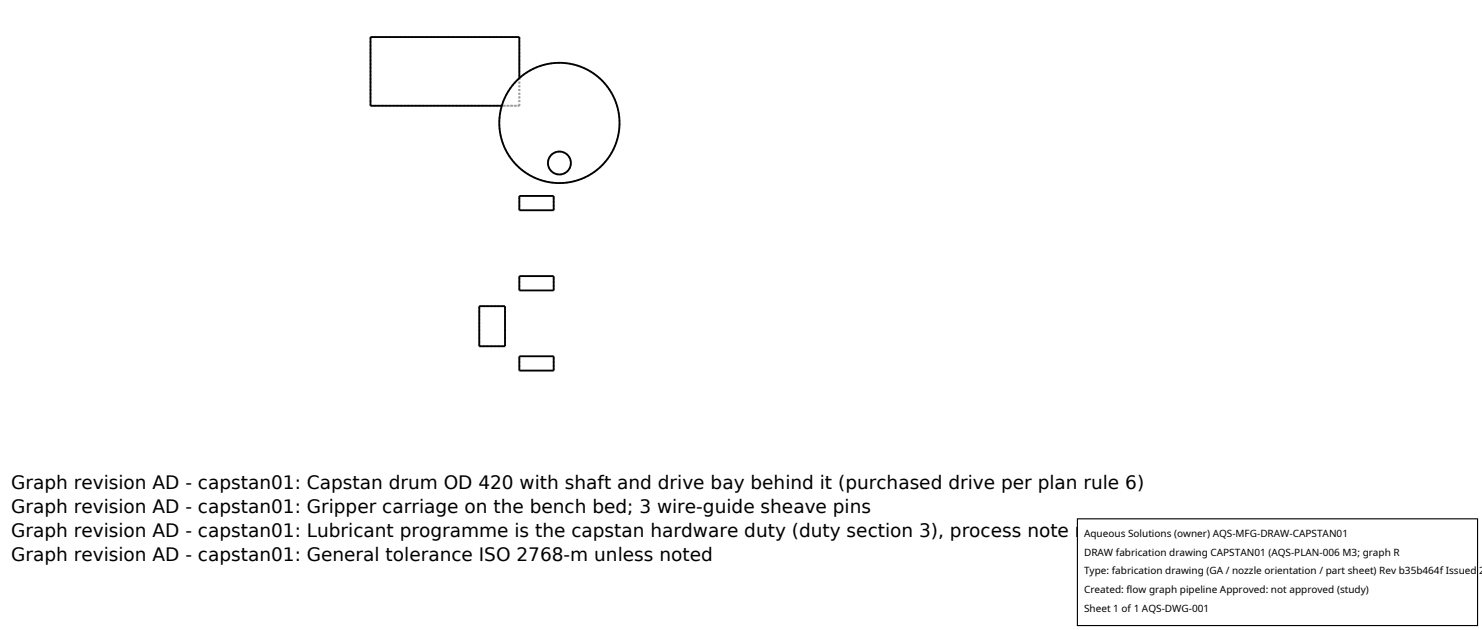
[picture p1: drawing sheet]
<svg xmlns="http://www.w3.org/2000/svg" width="212mm" height="90mm" viewBox="0 0 212 90" stroke-linecap="round" stroke-linejoin="round" font-family="sans-serif">
<defs><g id="words">
<g font-size="2.6">
<text x="1.6" y="69.8">Graph revision AD - capstan01: Capstan drum OD 420 with shaft and drive bay behind it (purchased drive per plan rule 6)</text>
<text x="1.6" y="73.3">Graph revision AD - capstan01: Gripper carriage on the bench bed; 3 wire-guide sheave pins</text>
<text x="1.6" y="76.7">Graph revision AD - capstan01: Lubricant programme is the capstan hardware duty (duty section 3), process note not geometry</text>
<text x="1.6" y="80.2">Graph revision AD - capstan01: General tolerance ISO 2768-m unless noted</text>
</g>
<g font-size="1.4">
<text x="154.8" y="76.6">Aqueous Solutions (owner) AQS-MFG-DRAW-CAPSTAN01</text>
<text x="154.8" y="79.3">DRAW fabrication drawing CAPSTAN01 (AQS-PLAN-006 M3; graph R</text>
<text x="154.8" y="82">Type: fabrication drawing (GA / nozzle orientation / part sheet) Rev b35b464f Issued 2</text>
<text x="154.8" y="84.7">Created: flow graph pipeline Approved: not approved (study)</text>
<text x="154.8" y="87.4">Sheet 1 of 1 AQS-DWG-001</text>
</g>
</g></defs>
<g fill="none" stroke="#a0a0a0" stroke-width=".26" stroke-dasharray=".3 .3" stroke-linecap="butt">
<path d="M52.9 15.1h21.3M52.9 5.3h21.3M52.9 15.1v-9.8M71.7 15.1l.4-1.2 .6-1 .6-.9 .9-.8M71.7 15.1l-.3 1.3-.1 1.3 .1 1.3 .4 1.4 .6 1.3 .7 1 .9 1.1 .9 .7 1.1 .7 1.3 .5 1.4 .4h1.3l1.3-.1 1.4-.3 1.1-.5 1.2-.7 1-.9 .9-1.1 .7-1.1 .5-1.3 .3-1.3 .1-1.3-.1-1.4-.4-1.2-.5-1.3-.7-1.1-.9-1.1-1-.8-1.1-.7-1.3-.5-1.4-.3-1.2-.1M74.2 15.1h-2.5M74.2 15.1v-3.9M74.2 15.1v-9.8M79.9 9l-1.5 .1-1.5 .4-1.5 .7-1.2 1M74.2 30v-2M79.1 30v-2M79.9 21.6l.6 .2 .5 .3 .4 .5 .1 .7-.1 .6-.3 .5-.6 .4-.5 .1-.7-.1-.5-.3-.4-.6-.1-.6 .1-.7 .4-.5 .5-.3 .6-.2"/>
<path d="M68.5 49.4h3.6M68.5 43.7h3.6M68.5 49.4v-5.7M72.1 49.4v-5.7M74.2 52.9v-2M74.2 41.5v-2.1M79.1 52.9v-2M79.1 41.5v-2.1"/>
</g>
<g fill="none" stroke="#000" stroke-width=".26">
<path d="M74.2 11.2v-5.9h-21.3v9.8h18.8M74.2 28h4.9v2h-4.9zM74.2 39.4h4.9v2.1h-4.9zM68.5 43.7h3.6v5.7h-3.6zM74.2 50.9h4.9v2h-4.9z"/>
<circle cx="79.9" cy="17.6" r="8.6"/>
<circle cx="79.9" cy="23.3" r="1.64"/>
</g>
<path d="M153.9 74.1h57.1v15.2h-57.1z" fill="#fff" stroke="#000" stroke-width=".16"/>
<use href="#words"/>
</svg>
